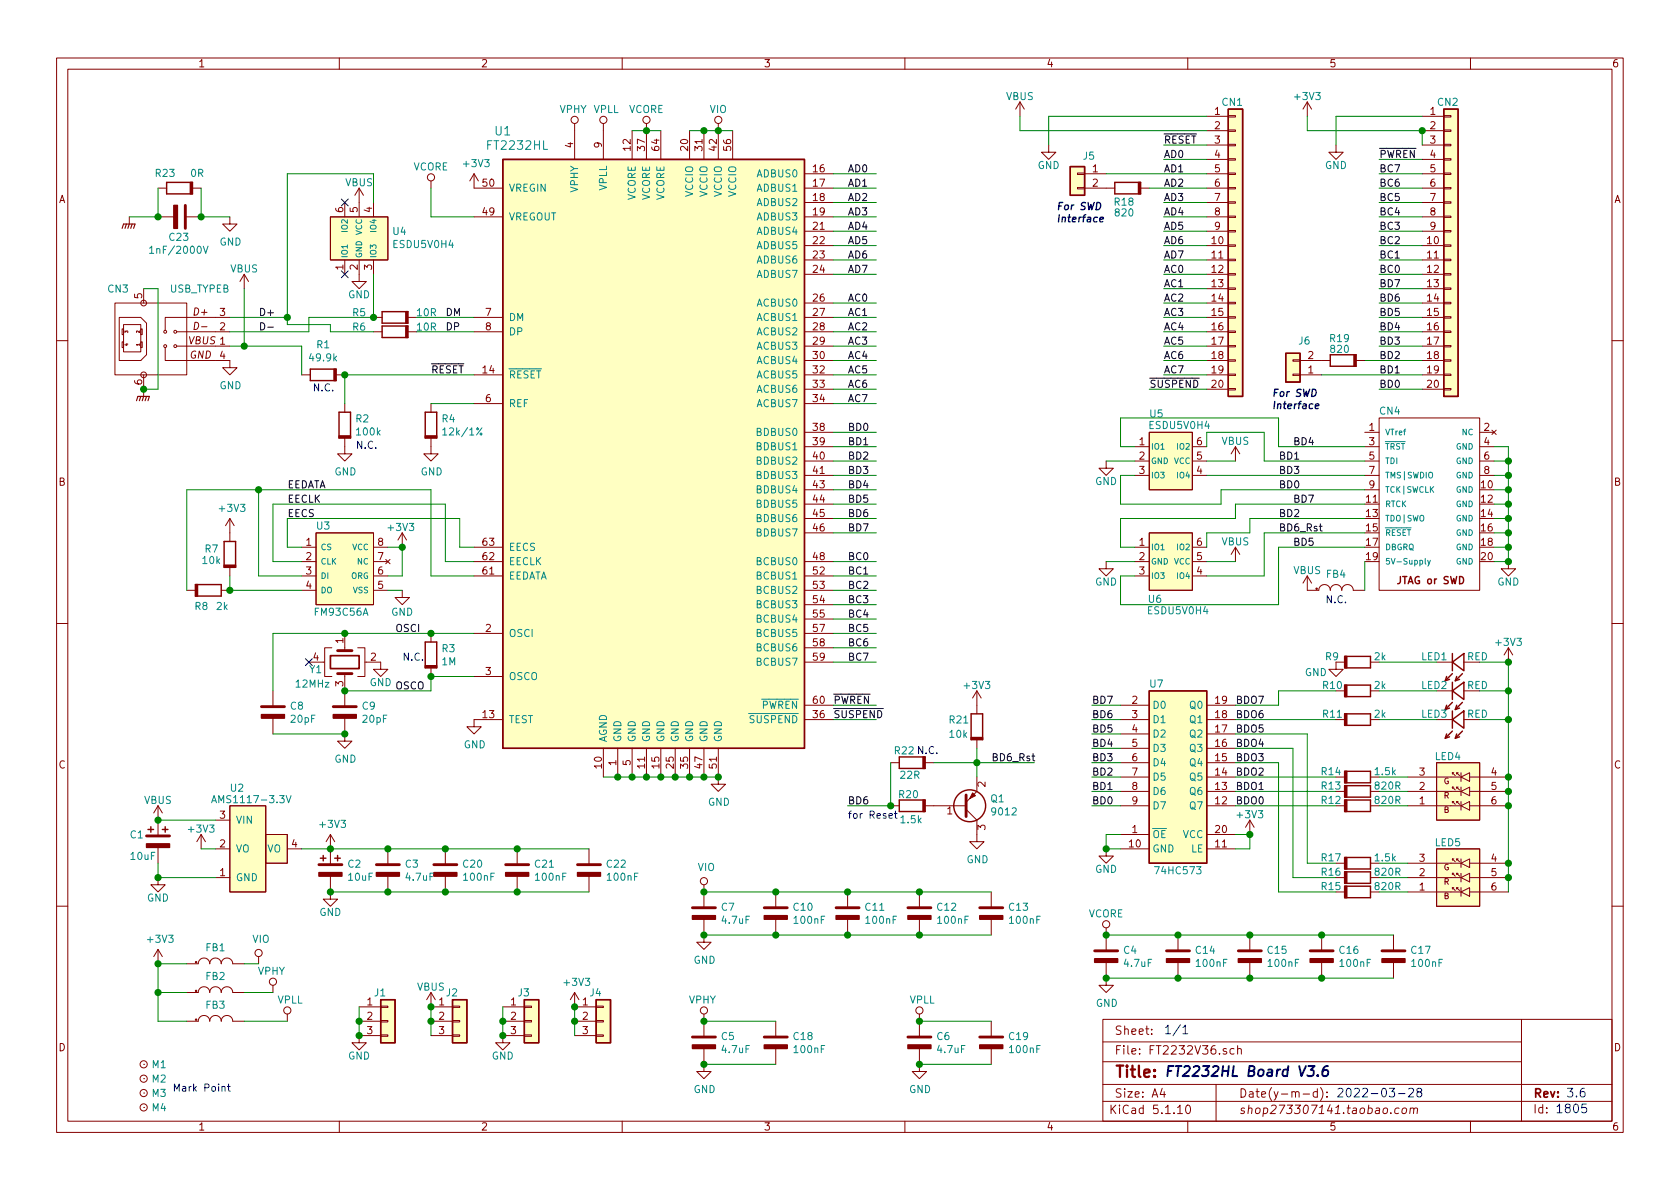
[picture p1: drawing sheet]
<svg xmlns="http://www.w3.org/2000/svg" width="297mm" height="210mm" viewBox="0 0 297 210" stroke-linecap="round" stroke-linejoin="round" font-family="sans-serif">
<defs><g id="words">
<text font-size="2.8" fill="#840000" x="197" y="190.5">Title:</text>
<text font-size="2.5" fill="#0000c2" x="205.7" y="190.4">FT2232HL Board V3.6</text>
<g font-size="2.1" fill="#008484">
<text x="87.6" y="23.9">U1</text>
<text x="86.4" y="26.5">FT2232HL</text>
</g>
<g font-size="2.1" fill="#840000">
<text x="197" y="183">Sheet:</text>
<text x="197" y="186.5">File: FT2232V36.sch</text>
<text x="196" y="197">KiCad 5.1.10</text>
<text x="197" y="194.1">Size: A4</text>
<text x="219" y="194.1">Date(y-m-d):</text>
<text x="219" y="197">shop273307141.taobao.com</text>
<text x="271" y="196.9">Id:</text>
</g>
<g font-size="2.1" fill="#0000c2">
<text x="205.7" y="182.9">1/1</text>
<text x="236.2" y="194.1">2022-03-28</text>
<text x="271" y="194.1">Rev: 3.6</text>
<text x="275" y="196.8">1805</text>
</g>
<g font-size="1.8" fill="#840000">
<text x="35" y="11.9">1</text>
<text x="85" y="11.9">2</text>
<text x="135" y="11.9">3</text>
<text x="185" y="11.9">4</text>
<text x="235" y="11.9">5</text>
<text x="285" y="11.9">6</text>
<text x="214.8" y="20.3">1</text>
<text x="214.8" y="22.9">2</text>
<text x="252.9" y="20.3">1</text>
<text x="252.9" y="22.9">2</text>
<text x="101.3" y="26.1" transform="rotate(-90 101.3 26.1)">4</text>
<text x="106.4" y="26.1" transform="rotate(-90 106.4 26.1)">9</text>
<text x="111.5" y="26.6" transform="rotate(-90 111.5 26.6)">12</text>
<text x="114" y="26.6" transform="rotate(-90 114 26.6)">37</text>
<text x="116.6" y="26.6" transform="rotate(-90 116.6 26.6)">64</text>
<text x="121.7" y="26.6" transform="rotate(-90 121.7 26.6)">20</text>
<text x="124.2" y="26.6" transform="rotate(-90 124.2 26.6)">31</text>
<text x="126.7" y="26.6" transform="rotate(-90 126.7 26.6)">42</text>
<text x="129.3" y="26.6" transform="rotate(-90 129.3 26.6)">56</text>
<text x="214.8" y="25.4">3</text>
<text x="214.8" y="27.9">4</text>
<text x="252.9" y="25.4">3</text>
<text x="252.9" y="27.9">4</text>
<text x="10.4" y="35.9">A</text>
<text x="85.4" y="33">50</text>
<text x="143.8" y="30.5">16</text>
<text x="143.8" y="33">17</text>
<text x="143.8" y="35.6">18</text>
<text x="193.2" y="30.5">1</text>
<text x="193.2" y="33">2</text>
<text x="214.8" y="30.5">5</text>
<text x="214.8" y="33">6</text>
<text x="214.8" y="35.6">7</text>
<text x="252.9" y="30.5">5</text>
<text x="252.9" y="33">6</text>
<text x="252.9" y="35.6">7</text>
<text x="285.4" y="35.9">A</text>
<text x="60.7" y="37.6" transform="rotate(-90 60.7 37.6)">6</text>
<text x="63.2" y="37.6" transform="rotate(-90 63.2 37.6)">5</text>
<text x="65.8" y="37.6" transform="rotate(-90 65.8 37.6)">4</text>
<text x="85.4" y="38.1">49</text>
<text x="143.8" y="38.1">19</text>
<text x="143.8" y="40.6">21</text>
<text x="214.8" y="38.1">8</text>
<text x="214.8" y="40.6">9</text>
<text x="252.9" y="38.1">8</text>
<text x="252.9" y="40.6">9</text>
<text x="60.7" y="47.7" transform="rotate(-90 60.7 47.7)">1</text>
<text x="63.2" y="47.7" transform="rotate(-90 63.2 47.7)">2</text>
<text x="65.8" y="47.7" transform="rotate(-90 65.8 47.7)">3</text>
<text x="143.8" y="43.2">22</text>
<text x="143.8" y="45.7">23</text>
<text x="214.3" y="43.2">10</text>
<text x="214.3" y="45.7">11</text>
<text x="252.4" y="43.2">10</text>
<text x="252.4" y="45.7">11</text>
<text x="25.1" y="52.8" transform="rotate(-90 25.1 52.8)">5</text>
<text x="143.8" y="48.3">24</text>
<text x="143.8" y="53.3">26</text>
<text x="214.3" y="48.3">12</text>
<text x="214.3" y="50.8">13</text>
<text x="214.3" y="53.3">14</text>
<text x="252.4" y="48.3">12</text>
<text x="252.4" y="50.8">13</text>
<text x="252.4" y="53.3">14</text>
<text x="34.4" y="55.8">D+</text>
<text x="34.6" y="58.3">D-</text>
<text x="38.9" y="58.4">2</text>
<text x="38.9" y="55.9">3</text>
<text x="85.9" y="55.9">7</text>
<text x="85.9" y="58.4">8</text>
<text x="143.8" y="55.9">27</text>
<text x="143.8" y="58.4">28</text>
<text x="214.3" y="55.9">15</text>
<text x="214.3" y="58.4">16</text>
<text x="252.4" y="55.9">15</text>
<text x="252.4" y="58.4">16</text>
<text x="33.4" y="60.9">VBUS 1</text>
<text x="33.6" y="63.4">GND</text>
<text x="38.9" y="63.5">4</text>
<text x="143.8" y="61">29</text>
<text x="143.8" y="63.5">30</text>
<text x="214.3" y="61">17</text>
<text x="214.3" y="63.5">18</text>
<text x="231.3" y="63.5">2</text>
<text x="252.4" y="61">17</text>
<text x="252.4" y="63.5">18</text>
<text x="25.1" y="68" transform="rotate(-90 25.1 68)">6</text>
<text x="85.4" y="66">14</text>
<text x="85.9" y="71.1">6</text>
<text x="143.8" y="66">32</text>
<text x="143.8" y="68.6">33</text>
<text x="143.8" y="71.1">34</text>
<text x="214.3" y="66">19</text>
<text x="214.3" y="68.6">20</text>
<text x="231.3" y="66">1</text>
<text x="252.4" y="66">19</text>
<text x="252.4" y="68.6">20</text>
<text x="143.8" y="76.2">38</text>
<text x="242.1" y="76.2">1</text>
<text x="262.4" y="76.2">2</text>
<text x="143.8" y="78.7">39</text>
<text x="143.8" y="81.3">40</text>
<text x="143.8" y="83.8">41</text>
<text x="201.4" y="78.7">1</text>
<text x="201.4" y="81.3">2</text>
<text x="201.4" y="83.8">3</text>
<text x="211.6" y="83.8">4</text>
<text x="211.6" y="81.3">5</text>
<text x="211.6" y="78.7">6</text>
<text x="242.1" y="78.7">3</text>
<text x="242.1" y="81.3">5</text>
<text x="242.1" y="83.8">7</text>
<text x="262.4" y="78.7">4</text>
<text x="262.4" y="81.3">6</text>
<text x="262.4" y="83.8">8</text>
<text x="10.4" y="85.9">B</text>
<text x="143.8" y="86.4">43</text>
<text x="143.8" y="88.9">44</text>
<text x="241.6" y="88.9">11</text>
<text x="242.1" y="86.4">9</text>
<text x="261.9" y="86.4">10</text>
<text x="261.9" y="88.9">12</text>
<text x="285.4" y="85.9">B</text>
<text x="143.8" y="91.4">45</text>
<text x="143.8" y="94">46</text>
<text x="241.6" y="91.4">13</text>
<text x="241.6" y="94">15</text>
<text x="261.9" y="91.4">14</text>
<text x="261.9" y="94">16</text>
<text x="54.1" y="96.5">1</text>
<text x="54.1" y="99.1">2</text>
<text x="54.1" y="101.6">3</text>
<text x="66.8" y="101.6">6</text>
<text x="66.8" y="99.1">7</text>
<text x="66.8" y="96.5">8</text>
<text x="85.4" y="101.6">61</text>
<text x="85.4" y="99.1">62</text>
<text x="85.4" y="96.5">63</text>
<text x="143.8" y="99.1">48</text>
<text x="143.8" y="101.6">52</text>
<text x="201.4" y="96.5">1</text>
<text x="201.4" y="99.1">2</text>
<text x="201.4" y="101.6">3</text>
<text x="211.6" y="101.6">4</text>
<text x="211.6" y="99.1">5</text>
<text x="211.6" y="96.5">6</text>
<text x="241.6" y="96.5">17</text>
<text x="241.6" y="99.1">19</text>
<text x="261.9" y="96.5">18</text>
<text x="261.9" y="99.1">20</text>
<text x="54.1" y="104.1">4</text>
<text x="66.8" y="104.1">5</text>
<text x="143.8" y="104.1">53</text>
<text x="143.8" y="106.7">54</text>
<text x="247.2" y="103.3">JTAG or SWD</text>
<text x="60.7" y="113.8" transform="rotate(-90 60.7 113.8)">1</text>
<text x="85.9" y="111.8">2</text>
<text x="143.8" y="109.2">55</text>
<text x="143.8" y="111.8">57</text>
<text x="55.4" y="116.8">4</text>
<text x="65.6" y="116.8">2</text>
<text x="85.9" y="119.4">3</text>
<text x="143.8" y="114.3">58</text>
<text x="143.8" y="116.8">59</text>
<text x="60.7" y="121.4" transform="rotate(-90 60.7 121.4)">3</text>
<text x="143.8" y="124.5">60</text>
<text x="200.2" y="124.5">2</text>
<text x="214.9" y="124.5">19</text>
<text x="85.4" y="127">13</text>
<text x="143.8" y="127">36</text>
<text x="200.2" y="127">3</text>
<text x="200.2" y="129.5">4</text>
<text x="214.9" y="129.5">17</text>
<text x="214.9" y="127">18</text>
<text x="10.4" y="135.9">C</text>
<text x="106.4" y="135.8" transform="rotate(-90 106.4 135.8)">10</text>
<text x="109" y="135.4" transform="rotate(-90 109 135.4)">1</text>
<text x="111.5" y="135.4" transform="rotate(-90 111.5 135.4)">5</text>
<text x="114" y="135.8" transform="rotate(-90 114 135.8)">11</text>
<text x="116.6" y="135.8" transform="rotate(-90 116.6 135.8)">15</text>
<text x="119.1" y="135.8" transform="rotate(-90 119.1 135.8)">25</text>
<text x="121.7" y="135.8" transform="rotate(-90 121.7 135.8)">35</text>
<text x="124.2" y="135.8" transform="rotate(-90 124.2 135.8)">47</text>
<text x="126.7" y="135.8" transform="rotate(-90 126.7 135.8)">51</text>
<text x="200.2" y="132.1">5</text>
<text x="200.2" y="134.6">6</text>
<text x="200.2" y="137.2">7</text>
<text x="214.9" y="137.2">14</text>
<text x="214.9" y="134.6">15</text>
<text x="214.9" y="132.1">16</text>
<text x="251" y="137.2">3</text>
<text x="263.7" y="137.2">4</text>
<text x="285.4" y="135.9">C</text>
<text x="174.2" y="139.2" transform="rotate(-90 174.2 139.2)">2</text>
<text x="200.2" y="139.7">8</text>
<text x="200.2" y="142.2">9</text>
<text x="214.9" y="142.2">12</text>
<text x="214.9" y="139.7">13</text>
<text x="251" y="142.2">1</text>
<text x="251" y="139.7">2</text>
<text x="263.7" y="139.7">5</text>
<text x="263.7" y="142.2">6</text>
<text x="26.2" y="147.2">+</text>
<text x="28.7" y="147.2">+</text>
<text x="38.9" y="149.9">2</text>
<text x="38.9" y="144.8">3</text>
<text x="51.6" y="149.9">4</text>
<text x="167.5" y="144">1</text>
<text x="174.2" y="146.8" transform="rotate(-90 174.2 146.8)">3</text>
<text x="199.7" y="149.9">10</text>
<text x="200.2" y="147.3">1</text>
<text x="214.9" y="149.9">11</text>
<text x="214.9" y="147.3">20</text>
<text x="38.9" y="154.9">1</text>
<text x="56.6" y="152.3">+</text>
<text x="59.2" y="152.3">+</text>
<text x="251" y="154.9">2</text>
<text x="251" y="152.4">3</text>
<text x="263.7" y="152.4">4</text>
<text x="263.7" y="154.9">5</text>
<text x="251" y="157.5">1</text>
<text x="263.7" y="157.5">6</text>
<text x="64.9" y="177.8">1</text>
<text x="77.6" y="177.8">1</text>
<text x="90.3" y="177.8">1</text>
<text x="103" y="177.8">1</text>
<text x="10.4" y="185.9">D</text>
<text x="64.9" y="180.3">2</text>
<text x="64.9" y="182.9">3</text>
<text x="77.6" y="180.3">2</text>
<text x="77.6" y="182.9">3</text>
<text x="90.3" y="180.3">2</text>
<text x="90.3" y="182.9">3</text>
<text x="103" y="180.3">2</text>
<text x="103" y="182.9">3</text>
<text x="285.4" y="185.9">D</text>
<text x="35" y="199.9">1</text>
<text x="85" y="199.9">2</text>
<text x="135" y="199.9">3</text>
<text x="185" y="199.9">4</text>
<text x="235" y="199.9">5</text>
<text x="285" y="199.9">6</text>
</g>
<g font-size="1.8" fill="#008484">
<text x="177.9" y="17.7">VBUS</text>
<text x="229.1" y="17.7">+3V3</text>
<text x="98.9" y="20">VPHY VPLL</text>
<text x="111.2" y="20">VCORE</text>
<text x="125.5" y="20">VIO</text>
<text x="216.1" y="18.7">CN1</text>
<text x="254.2" y="18.7">CN2</text>
<text x="82.1" y="29.6">+3V3</text>
<text x="183.5" y="29.9">GND</text>
<text x="191.6" y="28.2">J5</text>
<text x="234.3" y="29.9">GND</text>
<text x="27.6" y="31.3">R23</text>
<text x="33.8" y="31.3">0R</text>
<text x="61.1" y="32.9">VBUS</text>
<text x="73.1" y="30.1">VCORE</text>
<text x="89.9" y="33.9">VREGIN</text>
<text x="102.2" y="34" transform="rotate(-90 102.2 34)">VPHY</text>
<text x="107.3" y="33.7" transform="rotate(-90 107.3 33.7)">VPLL</text>
<text x="112.4" y="35.5" transform="rotate(-90 112.4 35.5)">VCORE</text>
<text x="114.9" y="35.5" transform="rotate(-90 114.9 35.5)">VCORE</text>
<text x="117.5" y="35.5" transform="rotate(-90 117.5 35.5)">VCORE</text>
<text x="122.6" y="34.8" transform="rotate(-90 122.6 34.8)">VCCIO</text>
<text x="125.1" y="34.8" transform="rotate(-90 125.1 34.8)">VCCIO</text>
<text x="127.6" y="34.8" transform="rotate(-90 127.6 34.8)">VCCIO</text>
<text x="130.2" y="34.8" transform="rotate(-90 130.2 34.8)">VCCIO</text>
<text x="134" y="31.4">ADBUS0</text>
<text x="134" y="33.9">ADBUS1</text>
<text x="69.5" y="41.5">U4</text>
<text x="89.9" y="39">VREGOUT</text>
<text x="134" y="36.4">ADBUS2</text>
<text x="134" y="39">ADBUS3</text>
<text x="134" y="41.5">ADBUS4</text>
<text x="197.1" y="36.4">R18</text>
<text x="197.3" y="38.3">820</text>
<text x="27.2" y="44.9">1nF/2000V</text>
<text x="30" y="42.6">C23</text>
<text x="38.8" y="43.4">GND</text>
<text x="69.7" y="43.9">ESDU5V0H4</text>
<text x="134" y="44.1">ADBUS5</text>
<text x="134" y="46.6">ADBUS6</text>
<text x="19.1" y="51.7">CN3</text>
<text x="30" y="51.7">USB_TYPEB</text>
<text x="40.7" y="48.2">VBUS</text>
<text x="61.5" y="52.8">GND</text>
<text x="134" y="49.1">ADBUS7</text>
<text x="62.4" y="55.9">R5</text>
<text x="62.4" y="58.5">R6</text>
<text x="73.8" y="55.9">10R</text>
<text x="73.8" y="58.5">10R</text>
<text x="89.9" y="56.8">DM</text>
<text x="89.9" y="59.3">DP</text>
<text x="134" y="54.2">ACBUS0</text>
<text x="134" y="56.8">ACBUS1</text>
<text x="134" y="59.3">ACBUS2</text>
<text x="54.9" y="63.9">49.9k</text>
<text x="56" y="61.6">R1</text>
<text x="134" y="61.8">ACBUS3</text>
<text x="134" y="64.4">ACBUS4</text>
<text x="229.7" y="60.9">J6</text>
<text x="235.2" y="60.5">R19</text>
<text x="235.4" y="62.4">820</text>
<text x="38.8" y="68.8">GND</text>
<text x="89.9" y="66.9">RESET</text>
<text x="134" y="66.9">ACBUS5</text>
<text x="134" y="69.5">ACBUS6</text>
<text x="62.9" y="74.7">R2</text>
<text x="63.2" y="77">100k</text>
<text x="78.2" y="74.7">R4</text>
<text x="78.8" y="77">12k/1%</text>
<text x="89.9" y="72">REF</text>
<text x="134" y="72">ACBUS7</text>
<text x="134" y="77.1">BDBUS0</text>
<text x="203.4" y="73.8">U5</text>
<text x="203.4" y="75.9">ESDU5V0H4</text>
<text x="244" y="73.3">CN4</text>
<text x="134" y="79.6">BDBUS1</text>
<text x="134" y="82.2">BDBUS2</text>
<text x="216" y="78.7">VBUS</text>
<text x="59.1" y="84.1">GND</text>
<text x="74.4" y="84.1">GND</text>
<text x="134" y="84.7">BDBUS3</text>
<text x="134" y="87.2">BDBUS4</text>
<text x="134" y="89.8">BDBUS5</text>
<text x="193.6" y="85.8">GND</text>
<text x="38.9" y="90.5">+3V3</text>
<text x="56" y="93.6">U3</text>
<text x="68.8" y="93.9">+3V3</text>
<text x="134" y="92.3">BDBUS6</text>
<text x="134" y="94.9">BDBUS7</text>
<text x="35.9" y="99.7">10k</text>
<text x="36.3" y="97.7">R7</text>
<text x="89.9" y="99.9">EECLK</text>
<text x="89.9" y="97.4">EECS</text>
<text x="134" y="99.9">BCBUS0</text>
<text x="216" y="96.4">VBUS</text>
<text x="228.7" y="101.5">VBUS</text>
<text x="34.5" y="107.9">R8</text>
<text x="38.3" y="107.9">2k</text>
<text x="89.9" y="102.5">EEDATA</text>
<text x="134" y="102.5">BCBUS1</text>
<text x="134" y="105">BCBUS2</text>
<text x="134" y="107.6">BCBUS3</text>
<text x="193.6" y="103.6">GND</text>
<text x="203.1" y="106.6">U6</text>
<text x="234.5" y="102.2">FB4</text>
<text x="264.7" y="103.6">GND</text>
<text x="55.8" y="108.9">FM93C56A</text>
<text x="69.2" y="108.9">GND</text>
<text x="89.9" y="112.6">OSCI</text>
<text x="134" y="110.1">BCBUS4</text>
<text x="134" y="112.6">BCBUS5</text>
<text x="203.1" y="108.6">ESDU5V0H4</text>
<text x="54.8" y="119">Y1</text>
<text x="78.2" y="117.6">1M</text>
<text x="78.2" y="115.3">R3</text>
<text x="134" y="115.2">BCBUS6</text>
<text x="134" y="117.7">BCBUS7</text>
<text x="230.7" y="119.6">GND</text>
<text x="234.4" y="116.8">R9</text>
<text x="243.1" y="116.8">2k</text>
<text x="251.3" y="116.8">LED1</text>
<text x="259.4" y="116.8">RED</text>
<text x="264.6" y="114.2">+3V3</text>
<text x="51.4" y="125.5">C8</text>
<text x="52.5" y="121.6">12MHz</text>
<text x="64.1" y="125.5">C9</text>
<text x="65.4" y="121.3">GND</text>
<text x="89.9" y="120.3">OSCO</text>
<text x="134.6" y="125.3">PWREN</text>
<text x="170.6" y="121.8">+3V3</text>
<text x="203.4" y="121.6">U7</text>
<text x="203.7" y="125.3">D0</text>
<text x="210.5" y="125.3">Q0</text>
<text x="234" y="121.8">R10</text>
<text x="243.1" y="121.8">2k</text>
<text x="251.3" y="121.8">LED2</text>
<text x="259.4" y="121.8">RED</text>
<text x="51.5" y="127.8">20pF</text>
<text x="64.2" y="127.8">20pF</text>
<text x="89.9" y="127.9">TEST</text>
<text x="107.3" y="131.3" transform="rotate(-90 107.3 131.3)">AGND</text>
<text x="109.9" y="131.3" transform="rotate(-90 109.9 131.3)">GND</text>
<text x="112.4" y="131.3" transform="rotate(-90 112.4 131.3)">GND</text>
<text x="114.9" y="131.3" transform="rotate(-90 114.9 131.3)">GND</text>
<text x="117.5" y="131.3" transform="rotate(-90 117.5 131.3)">GND</text>
<text x="120" y="131.3" transform="rotate(-90 120 131.3)">GND</text>
<text x="122.6" y="131.3" transform="rotate(-90 122.6 131.3)">GND</text>
<text x="125.1" y="131.3" transform="rotate(-90 125.1 131.3)">GND</text>
<text x="127.6" y="131.3" transform="rotate(-90 127.6 131.3)">GND</text>
<text x="132.7" y="127.9">SUSPEND</text>
<text x="167.9" y="127.9">R21</text>
<text x="168" y="130.5">10k</text>
<text x="203.7" y="127.9">D1</text>
<text x="203.7" y="130.4">D2</text>
<text x="210.5" y="130.4">Q2</text>
<text x="210.5" y="127.9">Q1</text>
<text x="234" y="126.9">R11</text>
<text x="243.1" y="126.9">2k</text>
<text x="251.3" y="126.9">LED3</text>
<text x="259.4" y="126.9">RED</text>
<text x="59.1" y="134.9">GND</text>
<text x="82" y="132.3">GND</text>
<text x="159.3" y="137.7">22R</text>
<text x="203.7" y="133">D3</text>
<text x="203.7" y="135.5">D4</text>
<text x="210.5" y="135.5">Q4</text>
<text x="210.5" y="133">Q3</text>
<text x="233.7" y="137.1">R14</text>
<text x="243.2" y="137.1">1.5k</text>
<text x="253.7" y="134.4">LED4</text>
<text x="25.5" y="142.2">VBUS</text>
<text x="38.4" y="142">AMS1117-3.3V</text>
<text x="40.8" y="140">U2</text>
<text x="125.2" y="142.5">GND</text>
<text x="159" y="141.1">R20</text>
<text x="175.2" y="141.9">Q1</text>
<text x="203.7" y="138">D5</text>
<text x="203.7" y="140.6">D6</text>
<text x="203.7" y="143.1">D7</text>
<text x="210.5" y="143.1">Q7</text>
<text x="210.5" y="140.6">Q6</text>
<text x="210.5" y="138">Q5</text>
<text x="233.7" y="142.2">R12</text>
<text x="233.7" y="139.6">R13</text>
<text x="243.2" y="142.2">820R</text>
<text x="243.2" y="139.6">820R</text>
<text x="23.1" y="148.3">C1</text>
<text x="33.5" y="147.2">+3V3</text>
<text x="41.7" y="145.7">VIN</text>
<text x="56.7" y="146.4">+3V3</text>
<text x="159.4" y="145.6">1.5k</text>
<text x="175.6" y="144.2">9012</text>
<text x="203.7" y="148.2">OE</text>
<text x="209.1" y="148.2">VCC</text>
<text x="218.9" y="144.7">+3V3</text>
<text x="253.7" y="149.7">LED5</text>
<text x="23.2" y="152.1">10uF</text>
<text x="41.7" y="155.8">GND</text>
<text x="41.7" y="150.7">VO</text>
<text x="47.2" y="150.7">VO</text>
<text x="61.5" y="153.4">C2</text>
<text x="61.7" y="155.7">10uF</text>
<text x="71.7" y="153.4">C3</text>
<text x="71.9" y="155.7">4.7uF</text>
<text x="81.9" y="153.4">C20</text>
<text x="82.1" y="155.7">100nF</text>
<text x="94.6" y="153.4">C21</text>
<text x="94.8" y="155.7">100nF</text>
<text x="107.3" y="153.4">C22</text>
<text x="107.5" y="155.7">100nF</text>
<text x="123.4" y="154">VIO</text>
<text x="170.9" y="152.6">GND</text>
<text x="193.6" y="154.4">GND</text>
<text x="203.7" y="150.7">GND</text>
<text x="204.5" y="154.6">74HC573</text>
<text x="210.6" y="150.7">LE</text>
<text x="233.7" y="152.3">R17</text>
<text x="233.7" y="154.9">R16</text>
<text x="243.2" y="152.3">1.5k</text>
<text x="243.2" y="154.9">820R</text>
<text x="26" y="159.4">GND</text>
<text x="56.5" y="162">GND</text>
<text x="127.6" y="161.1">C7</text>
<text x="140.4" y="161.1">C10</text>
<text x="153.1" y="161.1">C11</text>
<text x="165.8" y="161.1">C12</text>
<text x="178.5" y="161.1">C13</text>
<text x="233.7" y="157.4">R15</text>
<text x="243.2" y="157.4">820R</text>
<text x="26.2" y="166.7">+3V3</text>
<text x="44.6" y="166.7">VIO</text>
<text x="127.8" y="163.4">4.7uF</text>
<text x="140.5" y="163.4">100nF</text>
<text x="153.2" y="163.4">100nF</text>
<text x="165.9" y="163.4">100nF</text>
<text x="178.6" y="163.4">100nF</text>
<text x="192.4" y="162.2">VCORE</text>
<text x="36.4" y="168.2">FB1</text>
<text x="36.4" y="173.3">FB2</text>
<text x="45.6" y="172.4">VPHY</text>
<text x="122.6" y="170.4">GND</text>
<text x="198.7" y="168.7">C4</text>
<text x="198.9" y="171">4.7uF</text>
<text x="211.5" y="168.7">C14</text>
<text x="211.7" y="171">100nF</text>
<text x="224.2" y="168.7">C15</text>
<text x="224.4" y="171">100nF</text>
<text x="236.9" y="168.7">C16</text>
<text x="237.1" y="171">100nF</text>
<text x="249.6" y="168.7">C17</text>
<text x="249.8" y="171">100nF</text>
<text x="36.4" y="178.4">FB3</text>
<text x="49" y="177.5">VPLL</text>
<text x="66.2" y="176.2">J1</text>
<text x="73.8" y="175.2">VBUS</text>
<text x="78.9" y="176.2">J2</text>
<text x="91.6" y="176.2">J3</text>
<text x="99.9" y="174.3">+3V3</text>
<text x="104.3" y="176.2">J4</text>
<text x="121.8" y="177.5">VPHY</text>
<text x="160.8" y="177.5">VPLL</text>
<text x="193.8" y="178">GND</text>
<text x="127.6" y="183.9">C5</text>
<text x="140.4" y="183.9">C18</text>
<text x="165.7" y="183.9">C6</text>
<text x="178.5" y="183.9">C19</text>
<text x="26.9" y="191.4">M2</text>
<text x="26.9" y="188.9">M1</text>
<text x="61.5" y="187.4">GND</text>
<text x="86.9" y="187.4">GND</text>
<text x="127.8" y="186.2">4.7uF</text>
<text x="140.5" y="186.2">100nF</text>
<text x="165.9" y="186.2">4.7uF</text>
<text x="178.6" y="186.2">100nF</text>
<text x="26.9" y="196.5">M4</text>
<text x="26.9" y="194">M3</text>
<text x="122.6" y="193.3">GND</text>
<text x="160.7" y="193.3">GND</text>
</g>
<g font-size="1.8">
<text x="205.7" y="25.4">RESET</text>
<text x="205.7" y="27.9">AD0</text>
<text x="243.8" y="27.9">PWREN</text>
<text x="149.9" y="35.6">AD2</text>
<text x="149.9" y="33">AD1</text>
<text x="149.9" y="30.5">AD0</text>
<text x="205.7" y="30.5">AD1</text>
<text x="205.7" y="33">AD2</text>
<text x="205.7" y="35.6">AD3</text>
<text x="243.8" y="35.6">BC5</text>
<text x="243.8" y="33">BC6</text>
<text x="243.8" y="30.5">BC7</text>
<text x="149.9" y="40.6">AD4</text>
<text x="149.9" y="38.1">AD3</text>
<text x="205.7" y="38.1">AD4</text>
<text x="205.7" y="40.6">AD5</text>
<text x="243.8" y="40.6">BC3</text>
<text x="243.8" y="38.1">BC4</text>
<text x="149.9" y="45.7">AD6</text>
<text x="149.9" y="43.2">AD5</text>
<text x="205.7" y="43.2">AD6</text>
<text x="205.7" y="45.7">AD7</text>
<text x="243.8" y="45.7">BC1</text>
<text x="243.8" y="43.2">BC2</text>
<text x="149.9" y="48.3">AD7</text>
<text x="149.9" y="53.3">AC0</text>
<text x="205.7" y="48.3">AC0</text>
<text x="205.7" y="50.8">AC1</text>
<text x="205.7" y="53.3">AC2</text>
<text x="243.8" y="50.8">BD7</text>
<text x="243.8" y="48.3">BC0</text>
<text x="243.8" y="53.3">BD6</text>
<text x="45.7" y="55.9">D+</text>
<text x="78.7" y="55.9">DM</text>
<text x="78.7" y="58.4">DP</text>
<text x="149.9" y="58.4">AC2</text>
<text x="149.9" y="55.9">AC1</text>
<text x="205.7" y="55.9">AC3</text>
<text x="205.7" y="58.4">AC4</text>
<text x="243.8" y="58.4">BD4</text>
<text x="243.8" y="55.9">BD5</text>
<text x="149.9" y="63.5">AC4</text>
<text x="149.9" y="61">AC3</text>
<text x="205.7" y="61">AC5</text>
<text x="205.7" y="63.5">AC6</text>
<text x="243.8" y="63.5">BD2</text>
<text x="243.8" y="61">BD3</text>
<text x="76.2" y="66">RESET</text>
<text x="149.9" y="66">AC5</text>
<text x="149.9" y="68.6">AC6</text>
<text x="149.9" y="71.1">AC7</text>
<text x="203.2" y="68.6">SUSPEND</text>
<text x="205.7" y="66">AC7</text>
<text x="243.8" y="68.6">BD0</text>
<text x="243.8" y="66">BD1</text>
<text x="149.9" y="76.2">BD0</text>
<text x="149.9" y="83.8">BD3</text>
<text x="149.9" y="81.3">BD2</text>
<text x="149.9" y="78.7">BD1</text>
<text x="226.1" y="81.3">BD1</text>
<text x="226.1" y="83.8">BD3</text>
<text x="228.6" y="78.7">BD4</text>
<text x="50.8" y="88.9">EECLK</text>
<text x="50.8" y="86.4">EEDATA</text>
<text x="149.9" y="88.9">BD5</text>
<text x="149.9" y="86.4">BD4</text>
<text x="226.1" y="86.4">BD0</text>
<text x="228.6" y="88.9">BD7</text>
<text x="50.8" y="91.4">EECS</text>
<text x="149.9" y="91.4">BD6</text>
<text x="149.9" y="94">BD7</text>
<text x="226.1" y="94">BD6_Rst</text>
<text x="226.1" y="91.4">BD2</text>
<text x="149.9" y="101.6">BC1</text>
<text x="149.9" y="99.1">BC0</text>
<text x="228.6" y="96.5">BD5</text>
<text x="149.9" y="106.7">BC3</text>
<text x="149.9" y="104.1">BC2</text>
<text x="69.8" y="111.8">OSCI</text>
<text x="149.9" y="111.8">BC5</text>
<text x="149.9" y="109.2">BC4</text>
<text x="149.9" y="116.8">BC7</text>
<text x="149.9" y="114.3">BC6</text>
<text x="69.8" y="121.9">OSCO</text>
<text x="147.3" y="124.5">PWREN</text>
<text x="193" y="124.5">BD7</text>
<text x="218.4" y="124.5">BDO7</text>
<text x="147.3" y="127">SUSPEND</text>
<text x="193" y="127">BD6</text>
<text x="193" y="129.5">BD5</text>
<text x="218.4" y="129.5">BDO5</text>
<text x="218.4" y="127">BDO6</text>
<text x="175.3" y="134.6">BD6_Rst</text>
<text x="193" y="132.1">BD4</text>
<text x="193" y="134.6">BD3</text>
<text x="193" y="137.2">BD2</text>
<text x="218.4" y="137.2">BDO2</text>
<text x="218.4" y="134.6">BDO3</text>
<text x="218.4" y="132.1">BDO4</text>
<text x="149.9" y="142.2">BD6</text>
<text x="193" y="139.7">BD1</text>
<text x="193" y="142.2">BD0</text>
<text x="218.4" y="142.2">BDO0</text>
<text x="218.4" y="139.7">BDO1</text>
</g>
<g font-size="1.8" fill="#0000c2">
<text x="186.7" y="37.2">For SWD</text>
<text x="186.7" y="39.3">Interface</text>
<text x="55.2" y="69.2">N.C.</text>
<text x="224.8" y="70.2">For SWD</text>
<text x="224.8" y="72.3">Interface</text>
<text x="62.9" y="79.4">N.C.</text>
<text x="234.3" y="106.7">N.C.</text>
<text x="71.1" y="116.8">N.C.</text>
<text x="158.2" y="133.4">R22 N.C.</text>
<text x="149.9" y="144.8">for Reset</text>
<text x="30.5" y="193">Mark Point</text>
</g>
<g font-size="1.4" fill="#008484">
<text x="61.5" y="40.9" transform="rotate(-90 61.5 40.9)">IO2</text>
<text x="66.5" y="40.9" transform="rotate(-90 66.5 40.9)">IO4</text>
<text x="61.5" y="45.7" transform="rotate(-90 61.5 45.7)">IO1</text>
<text x="64" y="45.7" transform="rotate(-90 64 45.7)">GND VCC</text>
<text x="66.5" y="45.7" transform="rotate(-90 66.5 45.7)">IO3</text>
<text x="244.9" y="77">VTref</text>
<text x="258.6" y="77">NC</text>
<text x="203.5" y="79.5">IO1</text>
<text x="203.5" y="82">GND VCC</text>
<text x="208.3" y="79.5">IO2</text>
<text x="244.9" y="79.5">TRST</text>
<text x="244.9" y="82">TDI</text>
<text x="257.5" y="79.5">GND</text>
<text x="257.5" y="82">GND</text>
<text x="203.5" y="84.6">IO3</text>
<text x="208.3" y="84.6">IO4</text>
<text x="244.9" y="89.7">RTCK</text>
<text x="244.9" y="84.6">TMS|SWDIO</text>
<text x="244.9" y="87.1">TCK|SWCLK</text>
<text x="257.5" y="87.1">GND</text>
<text x="257.5" y="89.7">GND</text>
<text x="257.5" y="84.6">GND</text>
<text x="244.9" y="92.2">TDO|SWO</text>
<text x="244.9" y="94.7">RESET</text>
<text x="257.5" y="92.2">GND</text>
<text x="257.5" y="94.7">GND</text>
<text x="56.6" y="97.3">CS</text>
<text x="56.6" y="99.8">CLK</text>
<text x="62.3" y="97.3">VCC</text>
<text x="63.2" y="99.8">NC</text>
<text x="203.5" y="97.3">IO1</text>
<text x="203.5" y="99.8">GND VCC</text>
<text x="208.3" y="97.3">IO2</text>
<text x="244.9" y="97.3">DBGRQ</text>
<text x="244.9" y="99.8">5V-Supply</text>
<text x="257.5" y="97.3">GND</text>
<text x="257.5" y="99.8">GND</text>
<text x="56.6" y="102.4">DI</text>
<text x="56.6" y="104.9">DO</text>
<text x="62.1" y="102.4">ORG</text>
<text x="62.5" y="104.9">VSS</text>
<text x="203.5" y="102.4">IO3</text>
<text x="208.3" y="102.4">IO4</text>
</g>
<g font-size="1.4" fill="#840000">
<text x="255.2" y="138.7">G</text>
<text x="255.3" y="143.7">B</text>
<text x="255.3" y="141.2">R</text>
<text x="255.2" y="153.9">G</text>
<text x="255.3" y="159">B</text>
<text x="255.3" y="156.4">R</text>
</g>
<g font-size=".7" fill="#840000">
<text x="22.6" y="58.8" transform="rotate(-90 22.6 58.8)">3</text>
<text x="24.7" y="58.8" transform="rotate(-90 24.7 58.8)">2</text>
<text x="22.6" y="61.1" transform="rotate(-90 22.6 61.1)">4</text>
<text x="24.7" y="61.1" transform="rotate(-90 24.7 61.1)">1</text>
</g>
</g></defs>
<g fill="none" stroke="#840000" stroke-width=".18">
<path d="M10 10.3h277v189.9h-277zM12 12.2h273v186.1h-273zM60 10.3v1.9M110 10.3v1.9M160 10.3v1.9M180.3 18l-.7 1.3M180.3 18v2.6M180.3 18l.8 1.3M210 10.3v1.9M231.1 18v2.6M231.1 18l-.7 1.3M231.1 18l.8 1.3"/>
<path d="M260 10.3v1.9M22.9 38.3v1.3M27.9 33.3h1.6M27.9 38.3h2.8M32.8 38.3h2.8M34 33.3h1.6M40.6 38.3v1.3h1.3l-1.3 1.3-1.2-1.3h1.2M58.4 38.3h10.2v7.7h-10.2zM61 35.8v2.5M63.5 33.3v5M63.5 33.3l-.8 1.2M63.5 33.3l.8 1.2"/>
<path d="M66 35.8v2.5M76.2 32v1.3M83.8 30.7v2.6h5.1M83.8 38.3h5.1M83.8 30.7l-.7 1.3M83.8 30.7l.8 1.3M101.6 21.8v6.4M106.7 21.8v6.4M111.8 23.1v5.1M114.3 21.8v6.4M116.8 23.1v5.1M121.9 23.1v5.1"/>
<path d="M124.5 23.1v5.1M127 21.8v6.4M129.5 23.1v5.1M142.2 33.3h5.1M142.2 30.7h5.1M142.2 35.8h5.1M142.2 38.3h5.1M185.4 25.6v1.3h1.3l-1.3 1.3-1.3-1.3h1.3M190.5 33.1h1.3v.3h-1.3zM190.5 30.6h1.3v.3h-1.3zM191.8 33.3h5.3M191.8 30.7h3.8"/>
<path d="M201.7 33.3h1.5M213.4 33.3h3.8M213.4 20.6h3.8M213.4 23.1h3.8M213.4 25.6h3.8M213.4 28.2h3.8M213.4 30.7h3.8M213.4 35.8h3.8M213.4 38.3h3.8M217.2 38.2h1.2v.3h-1.2zM217.2 35.7h1.2v.2h-1.2zM217.2 33.1h1.2v.3h-1.2z"/>
<path d="M217.2 30.6h1.2v.3h-1.2zM217.2 28.1h1.2v.2h-1.2zM217.2 25.5h1.2v.3h-1.2zM217.2 23h1.2v.2h-1.2zM217.2 20.4h1.2v.3h-1.2zM236.2 25.6v1.3h1.3l-1.3 1.3-1.3-1.3h1.3M251.5 33.3h3.8M251.5 20.6h3.8M251.5 23.1h3.8M251.5 25.6h3.8M251.5 28.2h3.8M251.5 30.7h3.8"/>
<path d="M251.5 35.8h3.8M251.5 38.3h3.8M255.3 38.2h1.2v.3h-1.2zM255.3 35.7h1.2v.2h-1.2zM255.3 33.1h1.2v.3h-1.2zM255.3 30.6h1.2v.3h-1.2zM255.3 28.1h1.2v.2h-1.2zM255.3 25.5h1.2v.3h-1.2zM255.3 23h1.2v.2h-1.2zM255.3 20.4h1.2v.3h-1.2zM20.3 53.6h12.7v12.7h-12.7zM21.1 56.1h3.8l1 1v5.6l-1 1h-3.8z"/>
<path d="M21.6 58.2h.2v1h-.2zM21.8 57.4h3.1v4.8h-3.1zM24.9 58.2h.2v1h-.2zM25.4 51v2.6M31.2 58.7h9.4M40.6 56.1h-11.4v2.3M43.2 48.5l-.8 1.3M43.2 48.5v2.5M43.2 48.5l.7 1.3M61 46v2.5M63.5 46v3.8h1.3l-1.3 1.2-1.3-1.2h1.3M66 46v2.5"/>
<path d="M66 58.7h1.6M66 56.1h1.6M72.1 58.7h1.6M72.1 56.1h1.6M83.8 58.7h5.1M83.8 56.1h5.1M86.4 46h.1M142.2 58.7h5.1M142.2 56.1h5.1M142.2 43.4h5.1M142.2 46h5.1M142.2 48.5h5.1"/>
<path d="M142.2 53.6h5.1M142.2 40.9h5.1M213.4 58.7h3.8M213.4 56.1h3.8M213.4 43.4h3.8M213.4 46h3.8M213.4 48.5h3.8M213.4 51h3.8M213.4 53.6h3.8M213.4 40.9h3.8M217.2 48.4h1.2v.2h-1.2zM217.2 50.9h1.2v.3h-1.2z"/>
<path d="M217.2 53.5h1.2v.2h-1.2zM217.2 56h1.2v.3h-1.2zM217.2 58.5h1.2v.3h-1.2zM217.2 45.8h1.2v.3h-1.2zM217.2 40.8h1.2v.2h-1.2zM217.2 43.3h1.2v.3h-1.2zM251.5 58.7h3.8M251.5 56.1h3.8M251.5 43.4h3.8M251.5 46h3.8M251.5 48.5h3.8M251.5 51h3.8"/>
<path d="M251.5 53.6h3.8M251.5 40.9h3.8M255.3 48.4h1.2v.2h-1.2zM255.3 50.9h1.2v.3h-1.2zM255.3 53.5h1.2v.2h-1.2zM255.3 56h1.2v.3h-1.2zM255.3 58.5h1.2v.3h-1.2zM255.3 45.8h1.2v.3h-1.2zM255.3 40.8h1.2v.2h-1.2zM255.3 43.3h1.2v.3h-1.2zM10 60.2h2M21.6 60.4h.2v1.1h-.2z"/>
<path d="M24.9 60.4h.2v1.1h-.2zM25.4 66.3v3.8M29.2 61.5v2.2h11.4v1.3h1.3l-1.3 1.3-1.2-1.3h1.2M31.2 61.2h9.4M53.3 66.3h1.6M59.4 66.3h1.6M61 77.5v2.8h1.2l-1.2 1.2-1.3-1.2h1.3M61 71.4v1.5M76.2 77.5v2.8h1.3l-1.3 1.2-1.3-1.2h1.3M76.2 71.4v1.5M83.8 66.3h5.1M83.8 71.4h5.1"/>
<path d="M142.2 76.4h5.1M142.2 79h5.1M142.2 61.2h5.1M142.2 63.7h5.1M142.2 66.3h5.1M142.2 68.8h5.1M142.2 71.4h5.1M200.7 79h2.5M203.2 76.4h7.6v10.2h-7.6zM210.8 79h2.6M213.4 61.2h3.8M213.4 63.7h3.8"/>
<path d="M213.4 66.3h3.8M213.4 68.8h3.8M217.2 61.1h1.2v.2h-1.2zM217.2 63.6h1.2v.3h-1.2zM217.2 66.2h1.2v.2h-1.2zM217.2 68.7h1.2v.3h-1.2zM218.4 79v2.5M218.4 79l-.7 1.3M218.4 79l.8 1.3M228.6 63.6h1.3v.3h-1.3zM228.6 66.2h1.3v.2h-1.3zM229.9 63.7h5.3"/>
<path d="M229.9 66.3h3.8M239.8 63.7h1.5M241.3 76.4h2.5M241.3 79h2.5M243.8 73.9h17.8v30.5h-17.8zM251.5 61.2h3.8M251.5 63.7h3.8M251.5 66.3h3.8M251.5 68.8h3.8M255.3 61.1h1.2v.2h-1.2zM255.3 63.6h1.2v.3h-1.2zM255.3 66.2h1.2v.2h-1.2z"/>
<path d="M255.3 68.7h1.2v.3h-1.2zM261.6 76.4h2.6M261.6 79h2.6M263.8 76.1l.7 .7M264.5 76.1l-.7 .7M285 60.2h2M40.6 91.7v4.1M40.6 91.7l-.7 1.3M40.6 91.7l.8 1.3M53.3 96.8h2.6M53.3 99.3h2.6M55.9 94.2h10.1v12.7h-10.1z"/>
<path d="M66 96.8h2.6M66 99.3h2.6M68.2 98.9l.8 .8M69 98.9l-.8 .8M71.1 94.2l-.7 1.3M71.1 94.2v2.6M71.1 94.2l.8 1.3M83.8 96.8h5.1M83.8 99.3h5.1M142.2 81.5h5.1M142.2 84.1h5.1M142.2 86.6h5.1"/>
<path d="M142.2 99.3h5.1M142.2 89.1h5.1M142.2 91.7h5.1M142.2 94.2h5.1M195.6 99.3v1.3h1.2l-1.2 1.2-1.3-1.2h1.3M195.6 81.5v1.3h1.2l-1.2 1.3-1.3-1.3h1.3M200.7 81.5h2.5M200.7 84.1h2.5M200.7 96.8h2.5M200.7 99.3h2.5M203.2 94.2h7.6v10.2h-7.6zM210.8 81.5h2.6"/>
<path d="M210.8 84.1h2.6M210.8 96.8h2.6M210.8 99.3h2.6M218.4 96.8l-.7 1.2M218.4 96.8v2.5M218.4 96.8l.8 1.2M241.3 81.5h2.5M241.3 84.1h2.5M241.3 86.6h2.5M261.6 81.5h2.6M261.6 84.1h2.6M266.7 99.3v1.3h1.3l-1.3 1.2-1.3-1.2h1.3"/>
<path d="M10 110.3h2M33 104.4h1.5M39.1 104.4h1.5M40.6 100.3v1.5M53.3 104.4h2.6M53.3 101.8h2.6M54.6 117.1h2.8M58.7 114.5h-1.3v5.1h1.3M61 112v3.1M61 119.1v5.9M63.2 114.5h1.3v5.1h-1.3M64.5 117.1h2.8v1.3h1.3l-1.3 1.2-1.3-1.2h1.3"/>
<path d="M66 104.4h2.6M66 101.8h2.6M71.1 104.4v1.3h1.3l-1.3 1.2-1.3-1.2h1.3M76.2 112v1.5M76.2 118.1v1.5M83.8 101.8h5.1M83.8 112h5.1M83.8 119.6h5.1M142.2 117.1h5.1M142.2 104.4h5.1M142.2 101.8h5.1M142.2 112h5.1"/>
<path d="M142.2 106.9h5.1M142.2 109.5h5.1M142.2 114.5h5.1M200.7 101.8h2.5M210.8 101.8h2.6M231.1 101.8v2.6h2.1a1.02 1.02 0 0 1 1-1 1.02 1.02 0 0 1 1 1 1.02 1.02 0 0 1 1-1 1.02 1.02 0 0 1 1 1 1.02 1.02 0 0 1 1.1-1 1.02 1.02 0 0 1 1 1h2M231.1 101.8l-.7 1.3M231.1 101.8l.8 1.3M237.7 117.1h-1.5v1.3h1.3l-1.3 1.2-1.3-1.2h1.3M242.3 117.1h1.5M254 117.1h2.8M258.8 117.1h2.8"/>
<path d="M266.7 114.5l-.8 1.3M266.7 114.5v2.6M266.7 114.5l.8 1.3M285 110.3h2M48.3 122.2v2.8M48.3 127v2.8M61 127v4.1h1.2l-1.2 1.2-1.3-1.2h1.3M88.9 127.2h-5.1v1.3h1.3l-1.3 1.3-1.3-1.3h1.3M106.7 132.3v5.1M109.2 132.3v5.1M111.8 132.3v5.1M114.3 132.3v5.1"/>
<path d="M116.8 132.3v5.1M119.4 132.3v5.1M121.9 132.3v5.1M124.5 132.3v5.1M127 132.3v6.4h1.3l-1.3 1.2-1.3-1.2h1.3M142.2 127.2h5.1M142.2 124.7h5.1M157.5 134.9h1.5M163.6 134.9h1.5M172.7 137.4v2.5l-1.9 2M172.7 122.2v4M172.7 130.8v1.5"/>
<path d="M172.7 122.2l-.7 1.2M172.7 122.2l.8 1.2M198.1 139.9h5.1M198.1 137.4h5.1M198.1 127.2h5.1M198.1 134.9h5.1M198.1 132.3h5.1M198.1 129.8h5.1M198.1 124.7h5.1M213.4 139.9h5M213.4 137.4h5M213.4 127.2h5"/>
<path d="M213.4 134.9h5M213.4 132.3h5M213.4 129.8h5M213.4 124.7h5M236.2 139.9h1.5M236.2 137.4h1.5M236.2 127.2h1.5M242.3 139.9h1.5M242.3 122.2h1.5M242.3 137.4h1.5M242.3 127.2h1.5M248.9 139.9h9.4"/>
<path d="M248.9 137.4h9.4M254 134.9h7.6v10.1h-7.6zM254 122.2h2.8M254 127.2h2.8M256.8 136.6h.2M256.8 139.2h.2M256.8 136.6l.5 .6M256.8 139.2l.5 .5M256.8 136.6v.3M256.8 139.2v.2M257.6 136.9v-.3l.5 .6M257.6 139.4v-.2l.5 .5"/>
<path d="M257.6 136.6h.2M257.6 139.2h.2M258.3 137.4l1.5-.8v1.6zM258.3 139.9l1.5-.7v1.5zM258.3 136.6v1.6M258.3 139.2v1.5M258.8 122.2h2.8M258.8 127.2h2.8M259.8 139.9h6.9M259.8 137.4h6.9M27.9 155.2v1.3h1.3l-1.3 1.2-1.2-1.2h1.2M27.9 142.5v5.3"/>
<path d="M27.9 149.9v2.7M27.9 142.5l-.7 1.3M27.9 142.5l.8 1.3M35.6 147.6l-.8 1.2M35.6 147.6v2.5M35.6 147.6l.7 1.2M38.1 155.2h2.5M38.1 150.1h2.5M38.1 145h2.5M40.6 142.5h6.4v15.2h-6.4zM47 147.6h3.8v5h-3.8zM50.8 150.1h2.5"/>
<path d="M58.4 154.9v4.1h1.3l-1.3 1.3-1.3-1.3h1.3M58.4 147.6v5.3M58.4 147.6l-.7 1.2M58.4 147.6l.8 1.2M68.6 150.1v2.8M68.6 154.9v2.8M78.7 150.1v2.8M78.7 154.9v2.8M91.4 150.1v2.8M91.4 154.9v2.8M104.1 150.1v2.8M104.1 154.9v2.8"/>
<path d="M124.5 156.5v4M137.2 157.7v2.8M149.9 157.7v2.8M157.5 142.5h1.5M162.6 157.7v2.8M163.6 142.5h7.2M170.8 143.1l1.9 1.9v3.8h1.3l-1.3 1.3-1.3-1.3h1.3M175.3 157.7v2.8M195.6 150.1v1.3h1.2l-1.2 1.2-1.3-1.2h1.3M198.1 142.5h5.1M198.1 150.1h5.1M198.1 147.6h5.1"/>
<path d="M213.4 142.5h5M213.4 150.1h5M213.4 147.6h5M221 145v2.6M221 145l-.8 1.3M221 145l.7 1.3M236.2 142.5h1.5M236.2 152.6h1.5M236.2 157.7h1.5M236.2 155.2h1.5M242.3 142.5h1.5M242.3 152.6h1.5"/>
<path d="M242.3 157.7h1.5M242.3 155.2h1.5M248.9 142.5h9.4M248.9 152.6h9.4M248.9 157.7h9.4M248.9 155.2h9.4M254 150.1h7.6v10.2h-7.6zM256.8 141.7h.2M256.8 141.7l.5 .5M256.8 141.7v.3M256.8 151.9v.2M256.8 154.4v.3"/>
<path d="M256.8 157v.2M256.8 151.9h.2M256.8 154.4h.2M256.8 157h.2M256.8 151.9l.5 .5M256.8 154.4l.5 .5M256.8 157l.5 .5M257.6 142v-.3l.5 .5M257.6 152.1v-.2l.5 .5M257.6 154.7v-.3l.5 .5M257.6 157.2v-.2l.5 .5M257.6 141.7h.2"/>
<path d="M257.6 151.9h.2M257.6 154.4h.2M257.6 157h.2M258.3 142.5l1.5-.8v1.6zM258.3 152.6l1.5-.7v1.5zM258.3 155.2l1.5-.8v1.6zM258.3 157.7l1.5-.7v1.5zM258.3 141.7v1.6M258.3 151.9v1.5M258.3 154.4v1.6M258.3 157v1.5M259.8 142.5h6.9"/>
<path d="M259.8 152.6h6.9M259.8 157.7h6.9M259.8 155.2h6.9M10 160.2h2M27.9 167.9v2.5M27.9 167.9l-.7 1.3M27.9 167.9l.8 1.3M33 170.4h2.1a1.02 1.02 0 0 1 1-1 1.02 1.02 0 0 1 1 1 1.02 1.02 0 0 1 1-1 1.02 1.02 0 0 1 1 1 1.02 1.02 0 0 1 1-1 1.02 1.02 0 0 1 1 1h2.1M33 175.5h2.1a1.02 1.02 0 0 1 1-1 1.02 1.02 0 0 1 1 1 1.02 1.02 0 0 1 1-1 1.02 1.02 0 0 1 1 1 1.02 1.02 0 0 1 1-1 1.02 1.02 0 0 1 1 1h2.1M45.7 169.2v1.2M48.3 174.2v1.3M50.8 179.3v1.3"/>
<path d="M63.5 178h3.8M67.3 177.9h1.3v.3h-1.3zM76.2 175.5v2.5h3.8M76.2 175.5l-.8 1.3M76.2 175.5l.8 1.3M80 177.9h1.3v.3h-1.3zM88.9 178h3.8M92.7 177.9h1.3v.3h-1.3zM101.6 175.5v2.5h3.8M101.6 175.5l-.8 1.3M101.6 175.5l.8 1.3M105.4 177.9h1.3v.3h-1.3z"/>
<path d="M124.5 162.6v4h1.2l-1.2 1.3-1.3-1.3h1.3M124.5 179.3v4.1M137.2 162.6v2.7M149.9 162.6v2.7M162.6 162.6v2.7M162.6 179.3v4.1M175.3 162.6v2.7M195.6 170.2v4h1.2l-1.2 1.3-1.3-1.3h1.3M195.6 164.1v4M208.3 165.3v2.8M208.3 170.2v2.8M221 165.3v2.8"/>
<path d="M221 170.2v2.8M233.7 165.3v2.8M233.7 170.2v2.8M246.4 165.3v2.8M246.4 170.2v2.8M285 160.2h2M25.4 195.8h.1M25.4 193.3h.1M25.4 190.7h.1M25.4 188.2h.1M33 180.6h2.1a1.02 1.02 0 0 1 1-1 1.02 1.02 0 0 1 1 1 1.02 1.02 0 0 1 1-1 1.02 1.02 0 0 1 1 1 1.02 1.02 0 0 1 1-1 1.02 1.02 0 0 1 1 1h2.1M60 198.3v1.9"/>
<path d="M63.5 180.6h3.8M67.3 183h1.3v.3h-1.3zM67.3 180.5h1.3v.2h-1.3zM67.3 183.1h-3.8v1.3h1.3l-1.3 1.3-1.3-1.3h1.3M76.2 180.6h3.8M76.2 183.1h3.8M80 183h1.3v.3h-1.3zM80 180.5h1.3v.2h-1.3zM88.9 180.6h3.8M92.7 183h1.3v.3h-1.3zM92.7 180.5h1.3v.2h-1.3zM92.7 183.1h-3.8v1.3h1.3l-1.3 1.3-1.3-1.3h1.3"/>
<path d="M101.6 180.6h3.8M101.6 183.1h3.8M105.4 183h1.3v.3h-1.3zM105.4 180.5h1.3v.2h-1.3zM110 198.3v1.9M124.5 185.4v4.1h1.2l-1.2 1.2-1.3-1.2h1.3M137.2 180.6v2.8M137.2 185.4v2.8M160 198.3v1.9M162.6 185.4v4.1h1.2l-1.2 1.2-1.3-1.2h1.3M175.3 180.6v2.8M175.3 185.4v2.8"/>
<path d="M195 180.3h90v18h-90zM195 194.8h90M195 191.8h90M195 187.8h74M195 184.2h74M203.6 182.8v.1M203.6 182v.1M205.5 192.5l-.4 1h1M205.8 193v1M208.2 196.9h.9M209.8 195.6l.2-.2a.81 .81 0 0 1 .6 .6 .81 .81 0 0 1-.3 .8l-.2 .1a.79 .79 0 0 1-.3-1.3zM210 198.3v1.9"/>
<path d="M215 191.8v6.5M216.8 185.5a.37 .37 0 0 0-.5 .1v.2l.5 .2 .1 .1-.2 .3-.4-.1M218.2 185.5l-.4-.1-.3 .3 .1 .6 .2 .1 .4-.1M218.8 185.5h.1a.37 .37 0 0 1 .6 .1v.8M218.8 184.9v1.5M230.4 193.5h1.1M232.9 193.1l-.4-.1-.3 .3 .1 .6 .2 .1 .4-.1M232.9 192.5v1.5M233.5 192.3a1.71 1.71 0 0 1 0 2.3M234.6 193.9v.1M234.6 193.1v.1M247.4 196l-.4-.1-.4 .3v.6l.2 .1 .5-.1"/>
<path d="M248 196.1l.2-.2 .4 .2 .1 .1-.1 .6-.3 .1-.4-.1v-.2zM249.4 196.1l.2-.2 .3 .1v.9M249.4 195.9l-.1 1M250 196.1a.36 .36 0 0 1 .3-.2 .36 .36 0 0 1 .3 .2l-.1 .8M260 198.3v1.9M269 180.3v18"/>
<circle cx="76.2" cy="31.4" r=".63"/>
<circle cx="101.6" cy="21.2" r=".63"/>
<circle cx="106.7" cy="21.2" r=".63"/>
<circle cx="114.3" cy="21.2" r=".63"/>
<circle cx="127" cy="21.2" r=".63"/>
<circle cx="25.4" cy="53.6" r=".51"/>
<circle cx="29.2" cy="58.7" r=".25"/>
<circle cx="31" cy="58.7" r=".25"/>
<circle cx="25.4" cy="66.3" r=".51"/>
<circle cx="29.2" cy="61.2" r=".25"/>
<circle cx="31" cy="61.2" r=".25"/>
<circle cx="124.5" cy="155.8" r=".63"/>
<circle cx="45.7" cy="168.5" r=".63"/>
<circle cx="48.3" cy="173.6" r=".63"/>
<circle cx="50.8" cy="178.7" r=".63"/>
<circle cx="124.5" cy="178.7" r=".63"/>
<circle cx="162.6" cy="178.7" r=".63"/>
<circle cx="195.6" cy="163.4" r=".63"/>
<circle cx="25.4" cy="188.2" r=".63"/>
<circle cx="25.4" cy="190.7" r=".63"/>
<circle cx="25.4" cy="193.3" r=".63"/>
<circle cx="25.4" cy="195.8" r=".63"/>
</g>
<g fill="#840000" stroke="#840000" stroke-width=".25">
<path d="M135.1 161.9h4.1v.7h-4.1z"/>
<path d="M147.8 161.9h4.1v.7h-4.1z"/>
<path d="M160.5 161.9h4.1v.7h-4.1z"/>
<path d="M173.2 161.9h4.1v.7h-4.1z"/>
<path d="M218.9 169.5h4.1v.7h-4.1z"/>
<path d="M231.6 169.5h4.1v.7h-4.1z"/>
<path d="M244.3 169.5h4.1v.7h-4.1z"/>
<path d="M135.1 184.8h4.1v.6h-4.1z"/>
<path d="M173.2 184.8h4.1v.6h-4.1z"/>
<path d="M76.7 154.3h4.1v.6h-4.1z"/>
<path d="M89.4 154.3h4.1v.6h-4.1z"/>
<path d="M58.9 126.4h4.1v.6h-4.1z"/>
<path d="M239.4 62.7h.4v2.1h-.4z"/>
<path d="M201.3 32.3h.4v2h-.4z"/>
<path d="M71.8 55.1h.3v2h-.3z"/>
<path d="M59.1 65.3h.3v2h-.3z"/>
<path d="M59.9 77.1h2.1v.4h-2.1z"/>
<path d="M75.2 117.7h2v.4h-2z"/>
<path d="M75.2 77.1h2v.4h-2z"/>
<path d="M71.8 57.7h.3v2h-.3z"/>
<path d="M34.5 103.4h.4v2h-.4z"/>
<path d="M39.6 99.9h2.1v.4h-2.1z"/>
<path d="M25.9 149.2h4.1v.7h-4.1z"/>
<path d="M56.4 154.3h4.1v.6h-4.1z"/>
<path d="M66.5 154.3h4.1v.6h-4.1z"/>
<path d="M193.5 169.5h4.1v.7h-4.1z"/>
<path d="M122.4 184.8h4.1v.6h-4.1z"/>
<path d="M160.5 184.8h4.1v.6h-4.1z"/>
<path d="M122.4 161.9h4.1v.7h-4.1z"/>
<path d="M46.2 126.4h4.1v.6h-4.1z"/>
<path d="M237.7 151.6h.4v2.1h-.4z"/>
<path d="M237.7 141.5h.4v2h-.4z"/>
<path d="M237.7 156.7h.4v2h-.4z"/>
<path d="M237.7 154.2h.4v2h-.4z"/>
<path d="M237.7 138.9h.4v2.1h-.4z"/>
<path d="M102.1 154.3h4.1v.6h-4.1z"/>
<path d="M237.7 116.1h.4v2h-.4z"/>
<path d="M237.7 121.2h.4v2h-.4z"/>
<path d="M237.7 126.2h.4v2.1h-.4z"/>
<path d="M237.7 136.4h.4v2h-.4z"/>
<path d="M206.2 169.5h4.1v.7h-4.1z"/>
<path d="M163.2 141.5h.4v2h-.4z"/>
<path d="M171.7 130.4h2v.4h-2z"/>
<path d="M163.2 133.9h.4v2h-.4z"/>
<path d="M30.7 36.3h.7v4.1h-.7z"/>
<path d="M33.7 32.3h.3v2h-.3z"/>
</g>
<g fill="none" stroke="#840000" stroke-width=".51">
<path d="M32.8 36.3v4.1M59.7 115.1h2.5M59.7 119.1h2.5M46.2 125h4.1M58.9 125h4.1M25.9 147.8h4.1M56.4 152.9h4.1M66.5 152.9h4.1M76.7 152.9h4.1M89.4 152.9h4.1M102.1 152.9h4.1M170.8 140.6v3.8"/>
<path d="M122.4 160.5h4.1M135.1 160.5h4.1M147.8 160.5h4.1M160.5 160.5h4.1M173.2 160.5h4.1M193.5 168.1h4.1M206.2 168.1h4.1M218.9 168.1h4.1M231.6 168.1h4.1M244.3 168.1h4.1M122.4 183.4h4.1M135.1 183.4h4.1"/>
<path d="M160.5 183.4h4.1M173.2 183.4h4.1"/>
</g>
<path d="M58.4 115.9h5.1v2.3h-5.1z" fill="none" stroke="#840000" stroke-width=".3"/>
<g fill="none" stroke="#008484" stroke-width=".18">
<path d="M26.4 43.9l.4-.4v1.3M26.4 44.8h.8M35.9 43.5l.5 1.3 .4-1.3M78.3 76l.3-.3v1.2M78.3 76.9h.7M84.9 76.6h.3v.3h-.3zM85.2 75.7l-.9 1.2M252 98.7v.9l.1 .2M252.4 99.1l.3 .7M252.9 99.1l-.5 1M37.4 142l.4-1.3 .5 1.3M37.5 141.6h.7"/>
<path d="M50.6 140.7l.4 1.3 .5-1.3"/>
</g>
<g fill="#ffffc2" stroke="#ffffc2" stroke-width=".18">
<path d="M58.4 38.3h10.2v7.7h-10.2z"/>
<path d="M255.3 19.3h2.5v50.8h-2.5z"/>
<path d="M217.2 19.3h2.5v50.8h-2.5z"/>
<path d="M227.3 62.5h2.6v5.1h-2.6z"/>
<path d="M254 134.9h7.6v10.1h-7.6z"/>
<path d="M189.2 29.5h2.6v5h-2.6z"/>
<path d="M254 150.1h7.6v10.2h-7.6z"/>
<path d="M40.6 142.5h6.4v15.2h-6.4z"/>
<path d="M47 147.6h3.8v5h-3.8z"/>
<path d="M203.2 76.4h7.6v10.2h-7.6z"/>
<path d="M203.2 94.2h7.6v10.2h-7.6z"/>
<path d="M203.2 122.2h10.2v30.4h-10.2z"/>
<path d="M55.9 94.2h10.1v12.7h-10.1z"/>
<path d="M105.4 176.8h2.5v7.6h-2.5z"/>
<path d="M92.7 176.8h2.5v7.6h-2.5z"/>
<path d="M80 176.8h2.5v7.6h-2.5z"/>
<path d="M67.3 176.8h2.5v7.6h-2.5z"/>
<path d="M88.9 28.2h53.3v104.1h-53.3z"/>
</g>
<g fill="none" stroke="#840000" stroke-width=".25">
<path d="M217.2 19.3h2.5v50.8h-2.5zM255.3 19.3h2.5v50.8h-2.5zM34 32.3h-4.5v2h4.5M88.9 28.2h53.3v104.1h-53.3zM189.2 29.5h2.6v5h-2.6zM201.7 32.3h-4.6v2h4.6M72.1 55.1h-4.5v2h4.5M72.1 57.7h-4.5v2h4.5M59.4 65.3h-4.5v2h4.5M59.9 77.5v-4.6h2.1v4.6M75.2 77.5v-4.6h2v4.6M227.3 62.5h2.6v5.1h-2.6z"/>
<path d="M239.8 62.7h-4.6v2.1h4.6M34.5 103.4h4.6v2h-4.6M39.6 100.3v-4.5h2.1v4.5M75.2 118.1v-4.6h2v4.6M237.7 116.1h4.6v2h-4.6M255.8 119.6l-.3 .8 .8-.3M256.8 117.1l2-1.5v3zM256.8 115.6v3M256.8 119.1l-1.3 1.3M257.6 119.6l-.3 .8 .8-.3M258.6 119.1l-1.3 1.3M163.6 133.9h-4.6v2h4.6"/>
<path d="M171.7 130.8v-4.6h2v4.6M203.2 122.2h10.2v30.4h-10.2zM237.7 121.2h4.6v2h-4.6M237.7 126.2h4.6v2.1h-4.6M237.7 136.4h4.6v2h-4.6M237.7 138.9h4.6v2.1h-4.6M255.8 124.7l-.3 .8 .8-.3M255.8 129.8l-.3 .8 .8-.3M256.8 122.2l2-1.6v3.1zM256.8 127.2l2-1.5v3.1zM256.8 120.6v3.1M256.8 125.7v3.1"/>
<path d="M256.8 124.2l-1.3 1.3M256.8 129.3l-1.3 1.3M257.6 124.7l-.3 .8 .8-.3M257.6 129.8l-.3 .8 .8-.3M258.6 124.2l-1.3 1.3M258.6 129.3l-1.3 1.3M163.6 141.5h-4.6v2h4.6M237.7 151.6h4.6v2.1h-4.6M237.7 141.5h4.6v2h-4.6M237.7 154.2h4.6v2h-4.6M237.7 156.7h4.6v2h-4.6M67.3 176.8h2.5v7.6h-2.5z"/>
<path d="M80 176.8h2.5v7.6h-2.5zM92.7 176.8h2.5v7.6h-2.5zM105.4 176.8h2.5v7.6h-2.5z"/>
<circle cx="171.4" cy="142.5" r="2.82"/>
</g>
<g fill="#840000" stroke="#840000" stroke-width=".18">
<path d="M172 140.2l.5 .5-1.1 .5z"/>
<circle cx="34.7" cy="170.1" r=".13"/>
<circle cx="34.7" cy="175.2" r=".13"/>
<circle cx="34.7" cy="180.3" r=".13"/>
<circle cx="232.8" cy="104.1" r=".13"/>
</g>
<path d="M22.4 39.6l-.3 .8M22.9 39.6l-.3 .8M23.4 39.6l-.3 .8M21.6 40.4l.2-.8h2.1l-.3 .8M24.1 70.9l.3-.8h2l-.2 .8M24.9 70.1l-.3 .8M25.4 70.1l-.3 .8M25.9 70.1l-.2 .8" fill="none" stroke="#840000" stroke-width=".2"/>
<g fill="none" stroke="#008400" stroke-width=".18">
<path d="M27.9 33.3v5h-5M35.6 33.3v5h5M66 35.8v-5.1h-15.2v26.7h7.6v1.3h7.6M76.2 33.3v5h7.6M111.8 23.1h5M121.9 23.1h7.6M147.3 30.7h7.6M147.3 35.8h7.6M147.3 38.3h7.6M147.3 33.3h7.6M180.3 20.6v2.5h33.1M195.6 30.7h17.8"/>
<path d="M203.2 33.3h10.2M205.7 35.8h7.7M205.7 38.3h7.7M205.7 28.2h7.7M205.7 25.6h7.7M213.4 20.6h-28v5M231.1 20.6v2.5h20.4v2.5M243.8 30.7h7.7M243.8 35.8h7.7M243.8 38.3h7.7M243.8 33.3h7.7M243.8 28.2h7.7"/>
<path d="M251.5 20.6h-15.3v5M25.4 51h2.5v17.8h-2.5M40.6 56.1h10.2M43.2 51v10.2M66 48.5v7.6h-11.4v2.6h-14M73.7 56.1h10.1M73.7 58.7h10.1M147.3 56.1h7.6M147.3 53.6h7.6M147.3 48.5h7.6M147.3 58.7h7.6M147.3 40.9h7.6"/>
<path d="M147.3 43.4h7.6M147.3 46h7.6M205.7 56.1h7.7M205.7 53.6h7.7M205.7 48.5h7.7M205.7 51h7.7M205.7 58.7h7.7M205.7 40.9h7.7M205.7 43.4h7.7M205.7 46h7.7M243.8 56.1h7.7M243.8 53.6h7.7"/>
<path d="M243.8 48.5h7.7M243.8 51h7.7M243.8 58.7h7.7M243.8 40.9h7.7M243.8 43.4h7.7M243.8 46h7.7M40.6 61.2h12.7v5.1M76.2 71.4h7.6M83.8 66.3h-22.8v5.1M147.3 61.2h7.6M147.3 79h7.6M147.3 66.3h7.6"/>
<path d="M147.3 76.4h7.6M147.3 63.7h7.6M147.3 68.8h7.6M147.3 71.4h7.6M200.7 79h-2.6v-5.1h28v5.1h15.2M203.2 68.8h10.2M205.7 61.2h7.7M205.7 66.3h7.7M205.7 63.7h7.7M213.4 79v-2.6h10.1v5.1h17.8M233.7 66.3h17.8M241.3 63.7h10.2"/>
<path d="M243.8 61.2h7.7M243.8 68.8h7.7M264.2 79h2.5v20.3h-2.5M45.7 86.6v15.2h7.6M53.3 96.8h-2.5v-5.1h30.5v5.1h2.5M53.3 99.3h-5v-10.2h30.4v10.2h5.1M68.6 96.8h2.5v5h-2.5M147.3 94.2h7.6M147.3 91.7h7.6M147.3 89.1h7.6M147.3 86.6h7.6M147.3 84.1h7.6"/>
<path d="M147.3 99.3h7.6M147.3 81.5h7.6M195.6 99.3h5.1M195.6 81.5h5.1M200.7 84.1h-2.6v5h17.8v-2.5h25.4M213.4 84.1h27.9M213.4 99.3h5M213.4 81.5h5M241.3 91.7h-20.3v2.5h-7.6v2.6M241.3 94.2h-17.8v7.6h-10.1M241.3 89.1h-22.9v2.6h-20.3v5.1h2.6M241.3 96.8h-15.2v10.1h-28v-5.1h2.6"/>
<path d="M241.3 99.3v5.1M264.2 94.2h2.5M264.2 91.7h2.5M264.2 89.1h2.5M264.2 86.6h2.5M264.2 84.1h2.5M264.2 81.5h2.5M264.2 96.8h2.5M40.6 101.8v2.6h12.7M68.6 104.4h2.5M83.8 101.8h-7.6v-15.2h-43.2v17.8M83.8 119.6h-7.6v2.6h-15.2"/>
<path d="M83.8 112h-35.5v10.2M147.3 101.8h7.6M147.3 106.9h7.6M147.3 117.1h7.6M147.3 104.4h7.6M147.3 112h7.6M147.3 109.5h7.6M147.3 114.5h7.6M243.8 117.1h10.2M261.6 117.1h5.1v40.6M48.3 129.8h12.7M106.7 137.4h20.3"/>
<path d="M147.3 124.7h7.6M147.3 127.2h7.6M157.5 134.9v7.6h-7.6M165.1 134.9h17.8M172.7 132.3v5.1M193 124.7h5.1M193 127.2h5.1M193 129.8h5.1M193 132.3h5.1M193 134.9h5.1M193 137.4h5.1M193 139.9h5.1"/>
<path d="M218.4 134.9h7.7v22.8h10.1M218.4 127.2h17.8M218.4 129.8h12.7v22.8h5.1M218.4 132.3h10.2v22.9h7.6M218.4 137.4h17.8M218.4 139.9h17.8M236.2 122.2h-10.1v2.5h-7.7M243.8 122.2h10.2M243.8 127.2h10.2M243.8 137.4h5.1M243.8 139.9h5.1M261.6 122.2h5.1"/>
<path d="M261.6 127.2h5.1M27.9 152.6v2.6h10.2M27.9 145h10.2M35.6 150.1h2.5M53.3 150.1h50.8M58.4 157.7h45.7M124.5 157.7h50.8M193 142.5h5.1M198.1 147.6h-2.5v2.5h2.5M218.4 147.6h2.6v2.5h-2.6M218.4 142.5h17.8M243.8 157.7h5.1"/>
<path d="M243.8 142.5h5.1M243.8 152.6h5.1M243.8 155.2h5.1M27.9 175.5h5.1M33 170.4h-5.1v10.2h5.1M43.2 175.5h5.1M43.2 170.4h2.5M63.5 178v5.1M76.2 178v5.1M88.9 178v5.1M101.6 178v5.1M124.5 165.3h50.8"/>
<path d="M195.6 173h50.8M195.6 165.3h50.8M43.2 180.6h7.6M124.5 180.6h12.7M124.5 188.2h12.7M162.6 180.6h12.7M162.6 188.2h12.7"/>
</g>
<path d="M46.1 57.1a.64 .64 0 0 1 .7 .6 .64 .64 0 0 1-.7 .6zM47.3 57.9h1M233.2 93.1h.6M233.5 92.6v1.1l.3 .2M182.4 133.7h.6M182.7 133.3v1.1l.3 .1" fill="none" stroke="#000" stroke-width=".18"/>
<path d="M194.5 38.8l.6-.1-.1-.3h-.4l-.2 .7 .2 .1h.4M232.6 71.8l.6-.1-.1-.2h-.4l-.2 .6 .2 .2 .4-.1" fill="none" stroke="#0000c2" stroke-width=".25"/>
<path d="M157.2 144.3l.6-.1-.1-.3h-.3l-.2 .1 .1 .6h.4M158.1 143.9h.5M158.3 143.4v1.1l.3 .2M39.2 192.2l.2-.1 .3 .1 .1 .8M40.2 192.1h.5M40.4 191.7v1.1l.3 .2M209.1 181.7l.5-.4v1.5M209.1 182.8h.9M247.2 193.4h1.2M249 192.6l.6-.1 .3 .1v.3l-.9 1.1h.9M250.8 193.1l-.2-.1v-.4l.2-.1 .5 .1 .1 .2-.2 .2-.6 .2v.6a.48 .48 0 0 0 .7 0 .48 .48 0 0 0-.1-.6l-.1-.1M280.5 195.2h-.8v.8l.2-.2 .5 .1 .1 .2v.5l-.3 .2h-.3l-.2-.2" fill="none" stroke="#0000c2" stroke-width=".18"/>
<path d="M231.3 188.5h1.1l-.7 .7 .6 .2-.1 .7-.3 .2h-.5l-.3-.2M233 190.1v.2M234.8 188.5a.85 .85 0 0 0-.9 .8l-.1 .7 .1 .2a.61 .61 0 0 0 .9-.2v-.5l-.1-.2a.61 .61 0 0 0-.9 .2" fill="none" stroke="#0000c2" stroke-width=".36"/>
<g fill="#008400" stroke="#008400" stroke-width=".25">
<circle cx="27.9" cy="38.3" r=".51"/>
<circle cx="124.5" cy="188.2" r=".51"/>
<circle cx="149.9" cy="165.3" r=".51"/>
<circle cx="137.2" cy="165.3" r=".51"/>
<circle cx="162.6" cy="157.7" r=".51"/>
<circle cx="149.9" cy="157.7" r=".51"/>
<circle cx="137.2" cy="157.7" r=".51"/>
<circle cx="124.5" cy="23.1" r=".51"/>
<circle cx="35.6" cy="38.3" r=".51"/>
<circle cx="127" cy="23.1" r=".51"/>
<circle cx="114.3" cy="23.1" r=".51"/>
<circle cx="124.5" cy="137.4" r=".51"/>
<circle cx="25.4" cy="68.8" r=".51"/>
<circle cx="71.1" cy="96.8" r=".51"/>
<circle cx="157.5" cy="142.5" r=".51"/>
<circle cx="121.9" cy="137.4" r=".51"/>
<circle cx="119.4" cy="137.4" r=".51"/>
<circle cx="116.8" cy="137.4" r=".51"/>
<circle cx="114.3" cy="137.4" r=".51"/>
<circle cx="111.8" cy="137.4" r=".51"/>
<circle cx="109.2" cy="137.4" r=".51"/>
<circle cx="127" cy="137.4" r=".51"/>
<circle cx="172.7" cy="134.9" r=".51"/>
<circle cx="266.7" cy="96.8" r=".51"/>
<circle cx="162.6" cy="165.3" r=".51"/>
<circle cx="266.7" cy="152.6" r=".51"/>
<circle cx="266.7" cy="142.5" r=".51"/>
<circle cx="45.7" cy="86.6" r=".51"/>
<circle cx="68.6" cy="150.1" r=".51"/>
<circle cx="68.6" cy="157.7" r=".51"/>
<circle cx="266.7" cy="117.1" r=".51"/>
<circle cx="266.7" cy="122.2" r=".51"/>
<circle cx="78.7" cy="150.1" r=".51"/>
<circle cx="78.7" cy="157.7" r=".51"/>
<circle cx="266.7" cy="155.2" r=".51"/>
<circle cx="266.7" cy="139.9" r=".51"/>
<circle cx="195.6" cy="150.1" r=".51"/>
<circle cx="221" cy="147.6" r=".51"/>
<circle cx="50.8" cy="56.1" r=".51"/>
<circle cx="40.6" cy="104.4" r=".51"/>
<circle cx="266.7" cy="94.2" r=".51"/>
<circle cx="266.7" cy="91.7" r=".51"/>
<circle cx="266.7" cy="89.1" r=".51"/>
<circle cx="266.7" cy="86.6" r=".51"/>
<circle cx="266.7" cy="84.1" r=".51"/>
<circle cx="266.7" cy="81.5" r=".51"/>
<circle cx="266.7" cy="99.3" r=".51"/>
<circle cx="66" cy="56.1" r=".51"/>
<circle cx="76.2" cy="178" r=".51"/>
<circle cx="101.6" cy="178" r=".51"/>
<circle cx="88.9" cy="183.1" r=".51"/>
<circle cx="63.5" cy="180.6" r=".51"/>
<circle cx="63.5" cy="183.1" r=".51"/>
<circle cx="101.6" cy="180.6" r=".51"/>
<circle cx="88.9" cy="180.6" r=".51"/>
<circle cx="61" cy="122.2" r=".51"/>
<circle cx="266.7" cy="127.2" r=".51"/>
<circle cx="251.5" cy="23.1" r=".51"/>
<circle cx="221" cy="165.3" r=".51"/>
<circle cx="208.3" cy="165.3" r=".51"/>
<circle cx="43.2" cy="61.2" r=".51"/>
<circle cx="61" cy="66.3" r=".51"/>
<circle cx="61" cy="129.8" r=".51"/>
<circle cx="61" cy="112" r=".51"/>
<circle cx="208.3" cy="173" r=".51"/>
<circle cx="76.2" cy="119.6" r=".51"/>
<circle cx="76.2" cy="112" r=".51"/>
<circle cx="58.4" cy="157.7" r=".51"/>
<circle cx="58.4" cy="150.1" r=".51"/>
<circle cx="27.9" cy="155.2" r=".51"/>
<circle cx="27.9" cy="145" r=".51"/>
<circle cx="124.5" cy="165.3" r=".51"/>
<circle cx="195.6" cy="173" r=".51"/>
<circle cx="266.7" cy="137.4" r=".51"/>
<circle cx="162.6" cy="180.6" r=".51"/>
<circle cx="233.7" cy="173" r=".51"/>
<circle cx="91.4" cy="150.1" r=".51"/>
<circle cx="233.7" cy="165.3" r=".51"/>
<circle cx="91.4" cy="157.7" r=".51"/>
<circle cx="221" cy="173" r=".51"/>
<circle cx="195.6" cy="165.3" r=".51"/>
<circle cx="124.5" cy="157.7" r=".51"/>
<circle cx="27.9" cy="175.5" r=".51"/>
<circle cx="27.9" cy="170.4" r=".51"/>
<circle cx="162.6" cy="188.2" r=".51"/>
<circle cx="76.2" cy="180.6" r=".51"/>
<circle cx="124.5" cy="180.6" r=".51"/>
</g>
<path d="M60.4 35.2l1.2 1.2M61.6 35.2l-1.2 1.2M60.4 47.9l1.2 1.2M61.6 47.9l-1.2 1.2M54 116.5l1.2 1.2M55.2 116.5l-1.2 1.2" fill="none" stroke="#000084" stroke-width=".18"/>
<use href="#words"/>
</svg>
